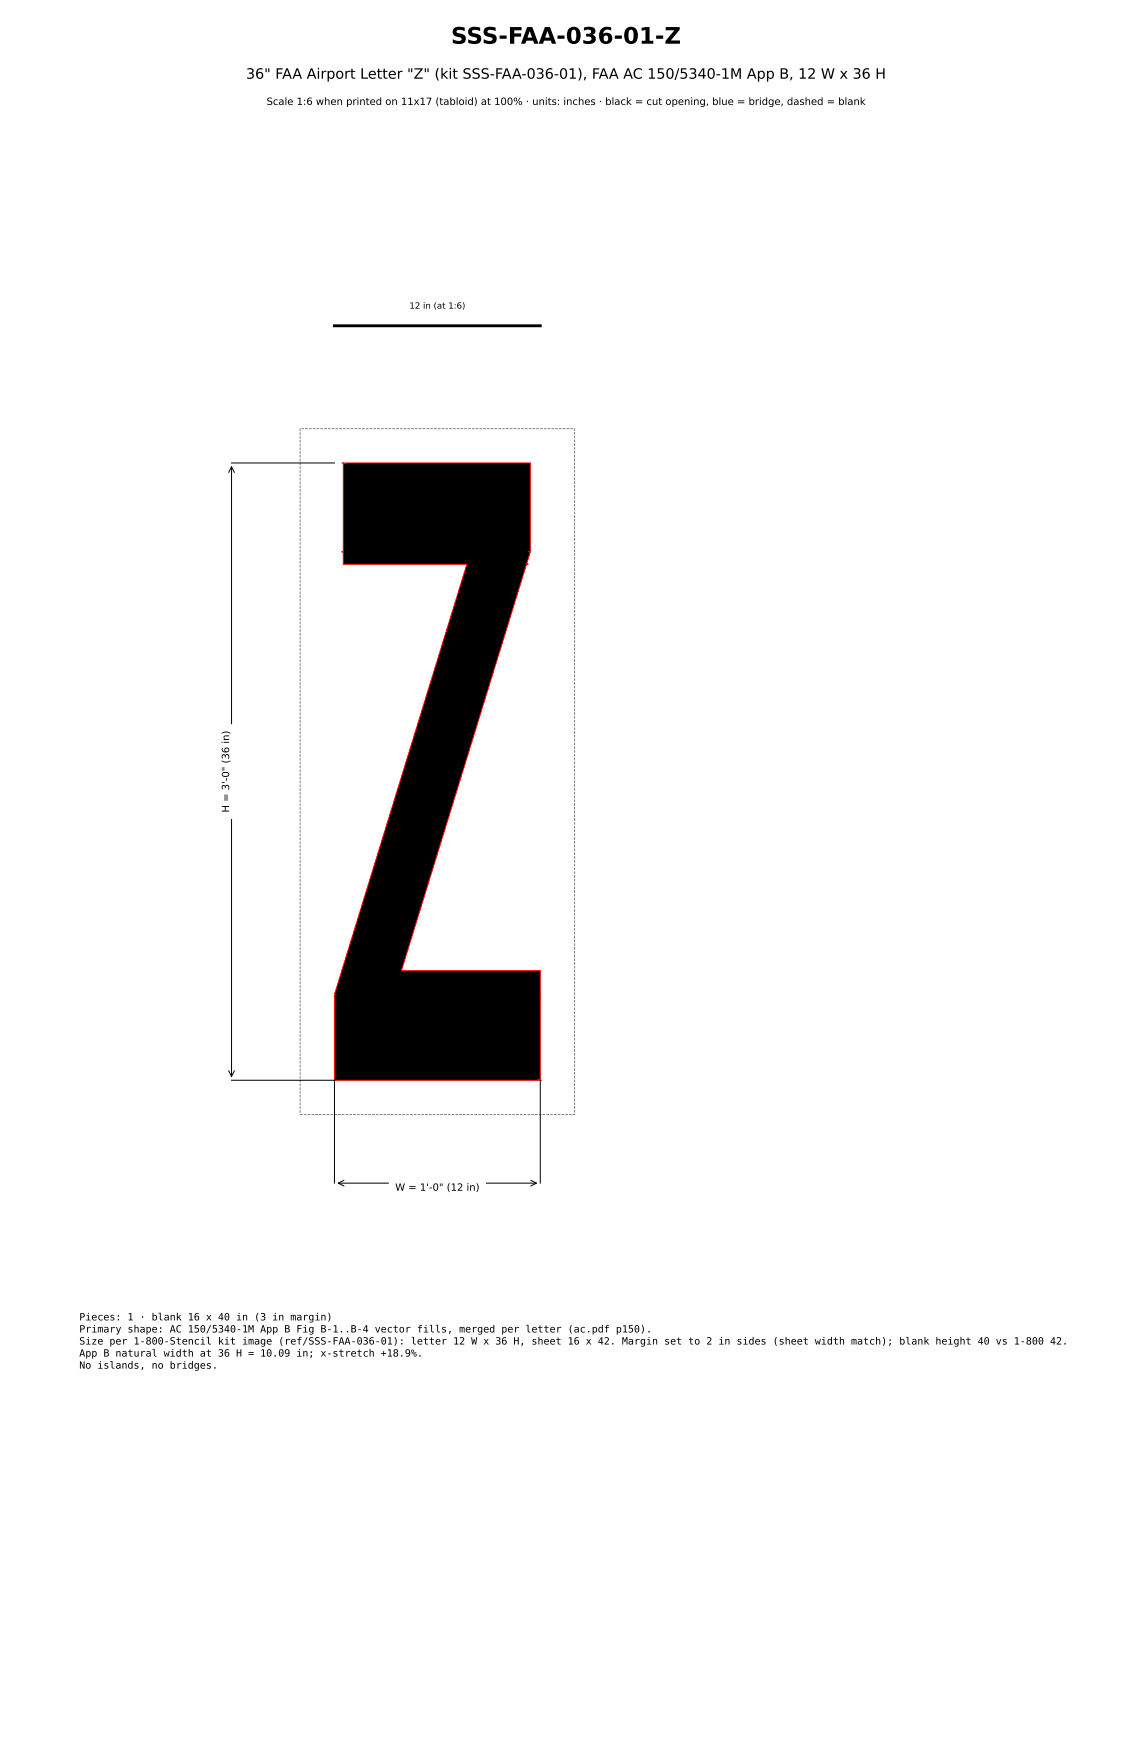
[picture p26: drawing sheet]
<svg xmlns="http://www.w3.org/2000/svg" width="279mm" height="432mm" viewBox="0 0 279 432" stroke-linecap="round" stroke-linejoin="round" font-family="sans-serif">
<defs><g id="words">
<text font-size="5.6" x="111.3" y="10.8">SSS-FAA-036-01-Z</text>
<text font-size="3.5" x="60.7" y="19.4">36&quot; FAA Airport Letter &quot;Z&quot; (kit SSS-FAA-036-01), FAA AC 150/5340-1M App B, 12 W x 36 H</text>
<g font-size="2.5">
<text x="65.8" y="25.9">Scale 1:6 when printed on 11x17 (tabloid) at 100% · units: inches · black = cut opening, blue = bridge, dashed = blank</text>
<text x="56.6" y="200.6" transform="rotate(-90 56.6 200.6)">H = 3'-0&quot; (36 in)</text>
<text x="97.5" y="294">W = 1'-0&quot; (12 in)</text>
<text x="19.6" y="326">Pieces: 1 · blank 16 x 40 in (3 in margin)</text>
<text x="19.6" y="329">Primary shape: AC 150/5340-1M App B Fig B-1..B-4 vector fills, merged per letter (ac.pdf p150).</text>
<text x="19.6" y="331.9">Size per 1-800-Stencil kit image (ref/SSS-FAA-036-01): letter 12 W x 36 H, sheet 16 x 42. Margin set to 2 in sides (sheet width match); blank height 40 vs 1-800 42.</text>
<text x="19.6" y="334.9">App B natural width at 36 H = 10.09 in; x-stretch +18.9%.</text>
<text x="19.6" y="337.9">No islands, no bridges.</text>
</g>
<text font-size="2.1" x="101" y="76.2">12 in (at 1:6)</text>
</g></defs>
<path d="M74.1 105.8h67.7v169.4h-67.7z" fill="none" stroke="#808080" stroke-width=".25" stroke-dasharray=".7 .3" stroke-linecap="butt"/>
<path d="M84.7 114.3h46.2v21.9h-.3l.3 .1-.9 2.9 .3 .1-.4 .1-30.8 100.2h34.2v27h-.2l.2 .1h-50.7l-.1-21.1h.3l-.2-.1 32.6-106.2h-30.5v-3h-.3l.3-.1v-21.8h.3z" fill="#000" stroke="#f00" stroke-width=".25"/>
<path d="M56.4 116.7l.7-1.5 .8 1.5M57.1 115.2v150.6M57.1 114.3h25.4M56.4 264.3l.7 1.5 .8-1.5M57.1 266.7h25.4v25.4M133.3 266.7v25.4M83.5 292.1h48.9M84.9 291.4l-1.4 .7 1.4 .7M131 291.4l1.4 .7-1.4 .7" fill="none" stroke="#000" stroke-width=".25"/>
<path d="M82.5 80.4h50.8" fill="none" stroke="#000" stroke-width=".71"/>
<g fill="#fff" stroke="#fff" stroke-width=".35">
<path d="M96.1 290.7h23.7v5.3h-23.7z"/>
<path d="M53.3 179h5.3v23h-5.3z"/>
</g>
<use href="#words"/>
</svg>
